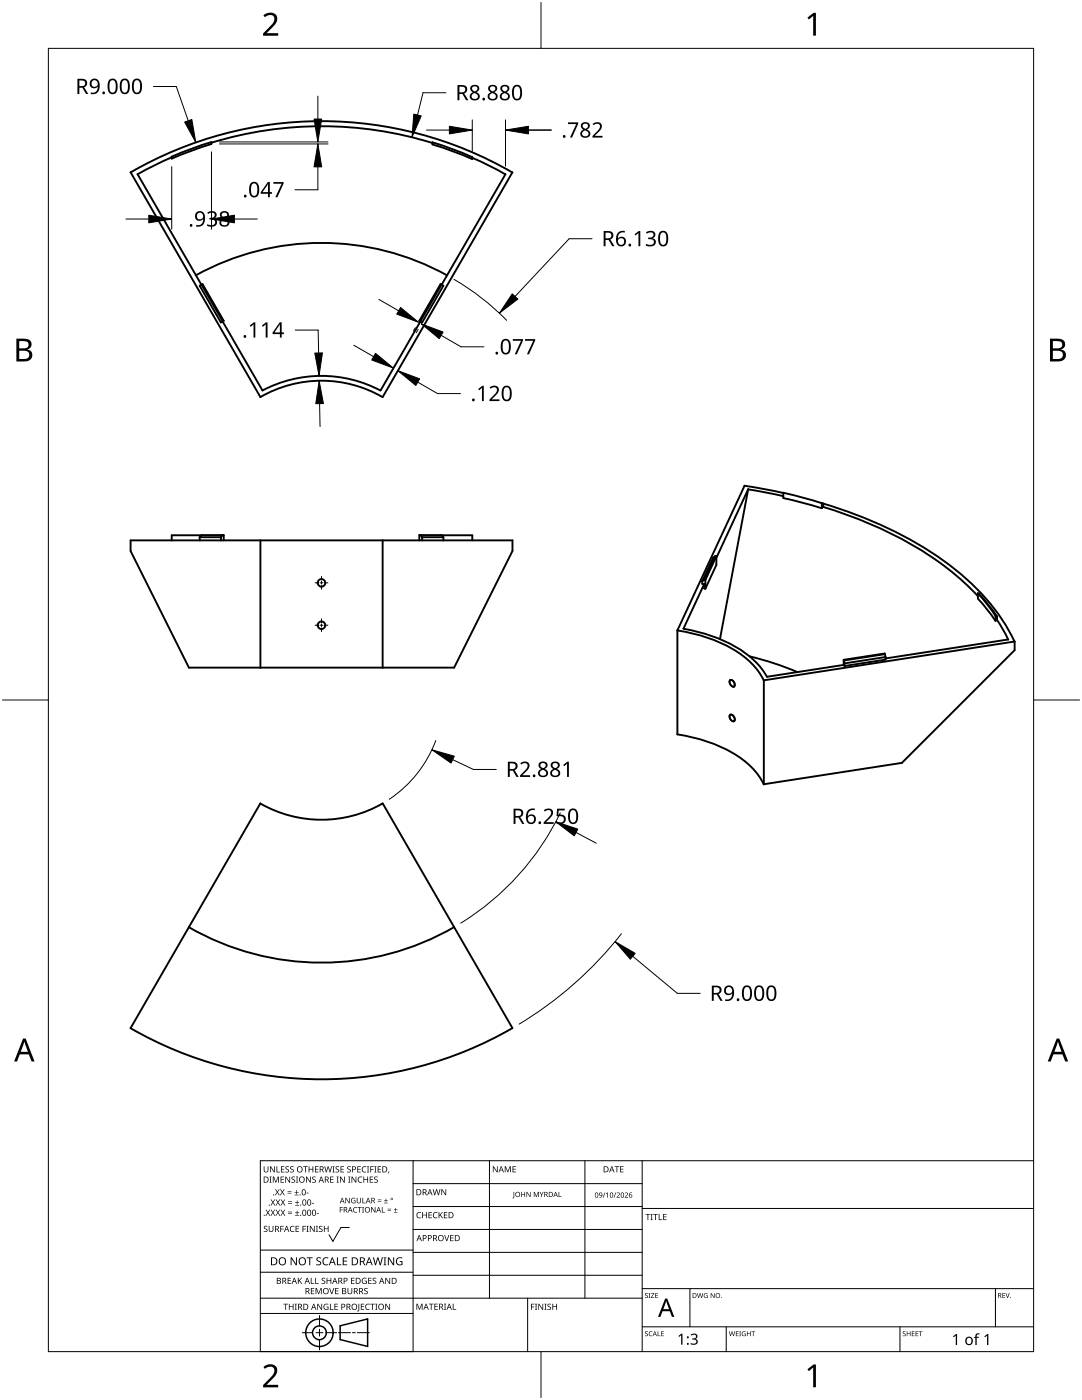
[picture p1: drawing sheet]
<svg xmlns="http://www.w3.org/2000/svg" width="216mm" height="279mm" viewBox="0 0 216 279" stroke-linecap="round" stroke-linejoin="round" font-family="sans-serif">
<g fill="none" stroke="#000" stroke-width=".38">
<path d="M26 34.4a76 76 0 0 1 76.2 0M26.1 34.4l25.9 44.8M27.4 34.8l12.8 22M34.2 31.4l-3.8 1.8-3 1.6M42.2 28.5a74.9 74.9 0 0 1 44.1 0M42.2 28.7l-3.6 1.2-4.4 1.8 .1-.5M42.2 28.4l-4.5 1.4-3.5 1.5M42.2 28.3v.4M86.3 28.8l3.6 1.2 4.3 1.8v-.5M86.3 28.8v-.4l4.4 1.5 3.5 1.5M94.2 31.5l3.8 1.7 2.8 1.6M100.9 34.8l-17 29.3"/>
<path d="M102.3 34.4l-25.9 44.8M39.1 54.9a51.8 51.8 0 0 1 50.1 0M39.8 57l.6-.3 4.2 7.3-.5 .4zM40.2 56.8l12.2 21.1a25.2 25.2 0 0 1 23.5 0l8-13.7M87.9 56.7l.6 .3-4.3 7.4-.5-.4zM51.9 79.2a24.4 24.4 0 0 1 24.4 0M149.3 97.7l7 1.3M156.3 99.4l7.7 2M156.3 98.4l-7.8-1.5-13.3 28.9v20.8M156.3 99.4v-1.1l7.7 2.1M26.1 107.8h76.2v2.2l-11.7 23.2h-52.9l-11.6-23.2zM39.8 107.2v.6"/>
<path d="M39.8 107.2l.4-.4h4.4v1M40.2 106.8h-5.9v1M44.1 107.2h-4.3M44.1 107.2v.6M44.4 106.8l-.3 .4M52 107.8v25.4M76.4 107.8v25.4M83.9 106.8l.3 .4M84.2 107.2v.6M88.1 106.8h6.1v1M88.5 107.2l-.4-.4h-4.4v1M88.5 107.2h-4.3"/>
<path d="M88.5 107.2v.6M140.1 116v.5l.4 .1M140.5 116.6l-4.1 8.8M140.5 116.6v.8l.2 .1M140.5 115.7l-.4 .3M140.5 115.7l.2 .1M140.7 115.8v1.7M142.7 111l-2.2 4.7M142.7 111h.2M142.7 111l-.4 .3-2.2 4.7M142.9 111v1.8l-2.2 4.7M142.9 111l-2.2 4.8"/>
<path d="M142.9 111.3l6.4-13.7-5.6 29.9M164 100.4a75.4 75.4 0 0 1 29.2 15.5 38.6 38.6 0 0 1 9.2 12.2M164.2 101.1a73.4 73.4 0 0 1 28.6 15.5l2.3 2.4M164.2 101.1l-.2 .3M164.2 101.1l.1-.6-.3-.1v1M195.1 118.4l1.9 2.2 1.6 2.3M195.1 119.5l1.9 2.1 1.6 2.3M195.4 118.6l1.9 2.2 1.6 2.2M195.4 118.6l-.3-.2v1M135.1 125.8a27.6 27.6 0 0 1 14.4 6.1 12.3 12.3 0 0 1 2.9 3.9M136.4 125.5a27.2 27.2 0 0 1 14.6 6.8l1.5 1.8 .5 1 15.4-2.4 .1 .2M145.6 135.8a.77 .77 0 0 1 .9 .4 .77 .77 0 0 1-.1 .9 .96 .96 0 0 1-.8-1.3z"/>
<path d="M146.3 135.9h.1M149.5 131l5 1.4 4.7 1.8M168.3 131.7l.1 .1M168.3 131.7v1M168.4 131.8l.1 .6M168.5 132.4v.5M176.6 130.5l-8.2 1.3M176.6 130.5l-.1-.1-8.2 1.3M176.6 130.5l.1 .6M176.7 131.1v.5l-8.2 1.3M176.7 131.1l-8.2 1.3M198.8 123.6l2.4 4"/>
<path d="M198.8 123.6l-.1 .3M198.9 123l-.2-.1v1M198.9 123l-.1 .6M201.2 127.6l-24.5 3.8M202.5 128v1.8l-22.5 22.4-27.6 4.3v-20.7M202.5 128l-50.1 7.8M135.1 146.6a27.6 27.6 0 0 1 14.4 6.1 12.3 12.3 0 0 1 2.9 3.8M145.6 142.7a.77 .77 0 0 1 .9 .4 .77 .77 0 0 1-.1 .9 .96 .96 0 0 1-.8-1.3zM146.3 142.8h.1M51.9 160.4a24.6 24.6 0 0 0 24.4 0M52 160.3l-26 44.9a76.2 76.2 0 0 0 76.2 0M76.4 160.3l25.9 44.9"/>
<path d="M37.7 185a53 53 0 0 0 52.9 0"/>
<circle cx="64.1" cy="116.3" r=".76"/>
<circle cx="64.1" cy="124.8" r=".76"/>
</g>
<path d="M9.7 9.7h196.5v260h-196.5z" fill="none" stroke="#000" stroke-width=".2"/>
<path d="M107.9 .5v9.2M.5 139.7h9.2M206.2 139.7h9.2M107.9 269.7v9.2" fill="none" stroke="#000" stroke-width=".2"/>
<g fill="#000">
<path d="M52.6 3.1a1.64 1.64 0 0 1 2.7 .4 2.52 2.52 0 0 1-1.1 2.2l-1 .9h2.3v.5h-3v-.4l1.2-1.2a1.95 1.95 0 0 0 .9-2.2 1.23 1.23 0 0 0-1.7 .1zM161.1 3.5l1.2-.9h.5v4.5h-.5v-4l-.9 .8zM52.6 272.8a1.64 1.64 0 0 1 2.7 .4 2.52 2.52 0 0 1-1.1 2.2l-1 1h2.3v.5h-3v-.5l1.2-1.2a1.95 1.95 0 0 0 .9-2.1 1.23 1.23 0 0 0-1.7 .1zM161.1 273.3l1.2-1h.5v4.6h-.5v-4l-.9 .7z"/>
<path d="M3.3 67.6h1.3a1.28 1.28 0 0 1 1.7 1.3 1.04 1.04 0 0 1-.9 .9 1.23 1.23 0 0 1 1 1.4 1.23 1.23 0 0 1-1.5 .9h-1.6zM3.8 70v1.7h1a.86 .86 0 0 0 1-.9 .86 .86 0 0 0-1.1-.8zM3.8 68.1v1.4h.9a.78 .78 0 0 0 1-.8 .78 .78 0 0 0-1.1-.6z"/>
<path d="M209.5 67.6h1.3a1.28 1.28 0 0 1 1.7 1.3 1.04 1.04 0 0 1-.8 .9 1.23 1.23 0 0 1 1 1.4 1.23 1.23 0 0 1-1.6 .9h-1.6zM210.1 70v1.7h.9a.86 .86 0 0 0 1.1-.9 .86 .86 0 0 0-1.1-.8zM210.1 68.1v1.4h.8a.78 .78 0 0 0 1-.8 .78 .78 0 0 0-1.1-.6z"/>
<path d="M4.6 207.3h.5l1.8 4.5h-.6l-.6-1.4h-1.8l-.5 1.4h-.6zM4.8 207.9l-.7 2h1.5z"/>
<path d="M210.8 207.3h.6l1.7 4.5h-.6l-.5-1.4h-1.8l-.6 1.4h-.5zM211.1 207.9l-.7 2h1.4z"/>
</g>
<g fill="none" stroke="#000" stroke-width=".2">
<path d="M82.4 231.6v38.1h-30.5v-38.1h154.3M82.4 236.2h45.7M97.7 231.6v27.5M116.7 231.6v27.5M128.1 231.6v38.1M51.9 259.1h76.2M51.9 253.9h30.5M51.9 249.5h30.5M69.7 245h-1.7l-1.6 2.8-.7-1.4M82.4 240.8h45.7M82.4 245.4h45.7M82.4 249.9h45.7"/>
<path d="M82.4 254.5h45.7M105.3 259.1v10.6M128.1 257.2h78.1M128.1 241.2h78.1M137.7 257.2v7.6M198.6 257.2v7.6M51.9 262.1h30.5M60.3 266h2.1M63.1 266h1.3M63.8 262.5v2.1M63.8 265.3v1.4M63.8 267.3v2.1"/>
<path d="M65.1 266h2.1M67.5 266h2.4M70.3 266h.6M71.3 266h2.4M128.1 264.8h78.1M144.9 264.8v4.9M179.6 264.8v4.9"/>
</g>
<g fill="#000">
<path d="M52.6 232.8h.2v.8a.32 .32 0 0 0 .3 .3 .32 .32 0 0 0 .3-.3v-.8h.2v.8a.47 .47 0 0 1-.5 .4 .47 .47 0 0 1-.5-.5zM53.8 234.8h.4l-.1 .1v1l.1 .1h-.4l.1-.1v-1zM53.9 232.8h.2l.6 1v-1h.1v1.2h-.1l-.7-1v1h-.1zM54.4 234.8h.3l.3 1 .4-1h.3v1.2h-.2v-1l-.4 1h-.1l-.4-1v1h-.2zM55.2 232.8h.1v1h.6v.2h-.7zM54.9 237.3h.1l.3 .5 .3-.5h.2l-.4 .6 .4 .7h-.1l-.4-.6-.3 .6h-.1l.4-.7zM56 234.8h.7v.1h-.6v.4h.5v.2h-.5v.4h.6v.1h-.7zM56.1 232.8h.6v.1h-.5v.4h.5v.1h-.5v.4h.5v.2h-.6zM55.9 237.3h.1l.3 .5 .3-.5h.2l-.4 .6 .4 .7h-.1l-.4-.6-.3 .6h-.2l.5-.7zM57.4 238.1h.8v.1h-.8zM57.4 237.7h.8v.1h-.8zM57.5 239.8h.8v.1h-.8z"/>
<path d="M57 232.9l.4-.1h.3l-.1 .1a.25 .25 0 0 0-.4-.1 .25 .25 0 0 0 0 .4l.4 .3 .1 .2-.3 .3-.5-.1v-.1h.2a.27 .27 0 0 0 .4-.1 .27 .27 0 0 0-.3-.3l-.2-.2zM56.9 234.8h.2l.7 1-.1-1h.2v1.2h-.2l-.6-1v1h-.2zM57.9 232.9l.5-.1h.2v.1a.25 .25 0 0 0-.4-.1 .25 .25 0 0 0 0 .4l.4 .3v.2l-.2 .3-.5-.1v-.1h.1a.27 .27 0 0 0 .5-.1 .27 .27 0 0 0-.4-.3l-.2-.2zM58.8 238.4h.8v.2h-.8zM58.2 234.9l.4-.1 .3 .1-.1 .1a.25 .25 0 0 0-.4-.1 .25 .25 0 0 0 0 .4 .42 .42 0 0 1 .5 .5 .42 .42 0 0 1-.7 .2l-.1-.2 .2 .1a.27 .27 0 0 0 .5-.2 .27 .27 0 0 0-.4-.3l-.2-.2zM59.1 237.5h.1v.4h.4v.1h-.4v.4h-.1v-.4h-.3v-.1h.3zM59.2 239.6h.2v.3h.3v.2h-.3v.3h-.2v-.3h-.3v-.2h.3zM59.1 234.8h.4l-.1 .1v1l.1 .1h-.4l.1-.1v-1zM60.5 232.8h.9v.1h-.4v1.1h-.1v-1.1h-.4zM61.2 238h.4v.2h-.4zM61.1 234.8h.1l.7 1v-1h.1v1.2h-.2l-.6-1v1h-.1zM61.6 232.8h.1v.5h.7v-.5h.1v1.2h-.1v-.6h-.7v.6h-.1z"/>
<path d="M62.3 234.9l.5-.1 .2 .1v.1a.25 .25 0 0 0-.4-.1 .25 .25 0 0 0 0 .4 .42 .42 0 0 1 .4 .5 .42 .42 0 0 1-.7 .2v-.2l.1 .1a.27 .27 0 0 0 .5-.2 .27 .27 0 0 0-.4-.3l-.2-.2zM62.9 232.8h.6v.1h-.5v.4h.5v.1h-.5v.4h.5v.2h-.6zM64.7 232.8h.2l.2 1 .3-1h.2l.2 1 .3-1h.1l-.3 1.2h-.1l-.3-1.1-.3 1.1h-.2zM65.9 234.8h.7v.1h-.6v.4h.5v.2h-.5v.4h.6v.1h-.7zM66.3 232.8h.5l-.2 .1v1l.2 .1h-.5l.2-.1v-1zM67.2 234.8h.4l-.1 .1v1l.1 .1h-.4l.1-.1v-1zM67 232.9l.4-.1h.3l-.1 .1a.25 .25 0 0 0-.4-.1 .25 .25 0 0 0 0 .4l.4 .3 .1 .2-.2 .3-.6-.1v-.1h.2a.27 .27 0 0 0 .4-.1 .27 .27 0 0 0-.3-.3l-.2-.2zM67.9 232.8h.7v.1h-.5v.4h.5v.1h-.5v.4h.5v.2h-.7zM67.8 234.8h.2l.7 1v-1h.1v1.2h-.2l-.6-1v1h-.2zM69.5 234.8h.4l-.1 .1v1l.1 .1h-.4l.1-.1v-1zM69.3 232.9l.4-.1h.3l-.1 .1a.25 .25 0 0 0-.3-.1 .25 .25 0 0 0 0 .4l.4 .3v.2l-.2 .3-.5-.1v-.1h.1a.27 .27 0 0 0 .5-.1 .27 .27 0 0 0-.4-.3l-.2-.2zM70.2 239.2l.5-.2 .2 .1v.1a.45 .45 0 0 0-.7 .4 .45 .45 0 0 0 .6 .4v-.3h-.2v-.1h.3v.5a.6 .6 0 0 1-.8-.1 .6 .6 0 0 1 .1-.8z"/>
<path d="M70.1 234.8h.2l.7 1v-1h.1v1.2h-.2l-.6-1v1h-.2zM71.5 235l.5-.2 .3 .1-.1 .1a.49 .49 0 0 0-.7 .4 .49 .49 0 0 0 .7 .5 .52 .52 0 0 1-.6 0 .52 .52 0 0 1-.2-.6zM71.3 232.8h.7v.1h-.6v.4h.5v.1h-.5v.4h.6v.2h-.7zM71.2 239.1h.1v.7a.28 .28 0 0 0 .3 .2 .28 .28 0 0 0 .3-.2v-.7h.1v.7a.42 .42 0 0 1-.4 .4 .42 .42 0 0 1-.4-.4zM72.3 232.9l.4-.1h.4l-.1 .1h-.2a.49 .49 0 0 0-.4 .6 .49 .49 0 0 0 .7 .3 .52 .52 0 0 1-.7 .1 .52 .52 0 0 1-.2-.6zM72.5 234.8h.2v.5h.6v-.5h.1v1.2h-.1v-.5h-.6v.5h-.2zM73.2 232.8h.5l-.2 .1v1l.2 .1h-.5l.2-.1v-1zM73.9 232.8h.7v.1h-.6v.4h.5v.2h-.5v.5h-.1zM73.8 234.8h.7v.1h-.6v.4h.5v.2h-.5v.4h.6v.1h-.7zM74.7 232.8h.4l-.1 .1v1l.1 .1h-.4l.1-.1v-1zM75.4 239.7h.7v.1h-.7zM75.4 239.4h.7v.1h-.7z"/>
<path d="M74.7 234.9l.4-.1 .3 .1-.1 .1a.25 .25 0 0 0-.4-.1 .25 .25 0 0 0 0 .4 .42 .42 0 0 1 .5 .5 .42 .42 0 0 1-.7 .2l-.1-.2 .2 .1a.27 .27 0 0 0 .5-.2 .27 .27 0 0 0-.4-.3l-.2-.2zM75.4 232.8h.6v.1h-.5v.4h.5v.1h-.5v.4h.5v.2h-.6zM77 239.2h.1v.3h.3v.2h-.3v.3h-.1v-.3h-.4v-.2h.4zM77.5 233.8h.2l-.3 .4zM86.3 237.3h.2l.3 1.1 .2-1.1h.2l.3 1.1 .2-1.1h.2l-.3 1.2h-.2l-.3-1-.3 1h-.1zM88.1 237.3h.1l.7 1v-1h.1v1.2h-.1l-.7-1v1h-.1zM98.3 232.8h.2l.7 1v-1h.1v1.2h-.2l-.6-1v1h-.2zM100.7 232.8h.2l.4 .9 .4-.9h.2v1.2h-.1v-1.1l-.4 1.1h-.1l-.4-1.1v1.1h-.2zM102.5 237.9h.1v1l-.3 .3-.1-.2 .3-.1zM102.3 232.8h.6v.1h-.5v.4h.5v.1h-.5v.4h.5v.2h-.6zM104 237.9h.1v.4h.5v-.4h.2v1h-.2v-.5h-.5v.5h-.1zM105.1 237.9h.1l.5 .8v-.8h.2v1h-.2l-.5-.9v.9h-.1z"/>
<path d="M106.5 237.9h.2l.3 .8 .3-.8h.2v1h-.1v-.9l-.4 .9-.4-.9v.9h-.1zM107.7 237.9h.1l.3 .5 .2-.5h.2l-.4 .6v.4h-.1v-.4zM111.5 237.9h.1v.9h.4v.1h-.5zM120.7 238h.1l-.4 1h-.1zM120.9 238.2l.4-.2v1h-.1v-.9l-.2 .2zM122.8 238h.2l-.4 1h-.2zM122.6 232.8h.9v.1h-.3v1.1h-.2v-1.1h-.4zM123 238.1a.37 .37 0 0 1 .6 0 .37 .37 0 0 1-.2 .6l-.2 .2h.5v.1h-.7l.3-.4a.27 .27 0 0 0 .3-.3 .27 .27 0 0 0-.4-.2zM123.7 232.8h.7v.1h-.5v.4h.5v.1h-.5v.4h.5v.2h-.7zM124.7 238.1a.37 .37 0 0 1 .6 0 .37 .37 0 0 1-.3 .6l-.2 .2h.5v.1h-.6l.2-.4a.27 .27 0 0 0 .3-.3 .27 .27 0 0 0-.4-.2zM52.7 244.8l.4-.2 .3 .1-.1 .1a.25 .25 0 0 0-.4-.1 .25 .25 0 0 0 0 .4l.4 .2 .1 .3-.3 .3-.5-.1v-.1h.2a.27 .27 0 0 0 .4-.1 .27 .27 0 0 0-.3-.3l-.2-.2zM53 241.4h.2l.3 .5 .3-.5h.1l-.4 .6 .4 .6h-.1l-.3-.5-.4 .5h-.1l.4-.6z"/>
<path d="M53.6 244.6h.2v.8a.32 .32 0 0 0 .3 .3 .32 .32 0 0 0 .3-.3v-.8h.2v.8a.47 .47 0 0 1-.5 .5 .47 .47 0 0 1-.5-.5zM54 241.4h.2l.3 .5 .3-.5h.1l-.4 .6 .4 .6h-.1l-.4-.5-.3 .5h-.1l.4-.6zM54 239.4h.2l.3 .5 .3-.5h.1l-.4 .6 .5 .6h-.2l-.3-.5-.4 .5h-.1l.4-.6zM55 241.4h.2l.2 .5 .3-.5h.2l-.4 .6 .4 .6h-.1l-.4-.5-.3 .5h-.1l.4-.6zM55 239.4h.2l.3 .5 .3-.5h.1l-.4 .6 .4 .6h-.1l-.3-.5-.4 .5h-.1l.4-.6zM55.9 244.6h.7v.2h-.5v.4h.5v.1h-.5v.6h-.2zM56 241.4h.1l.3 .5 .3-.5h.2l-.4 .6 .4 .6h-.1l-.4-.5-.3 .5h-.1l.4-.6zM56 239.4h.2l.3 .5 .3-.5h.1l-.4 .6 .4 .6h-.1l-.4-.5-.3 .5h-.1l.4-.6zM57.5 242.2h.8v.1h-.8zM57.5 241.8h.8v.1h-.8zM57.5 240.1h.8v.1h-.8zM57.4 255h.7v.1h-.5v.4h.4v.2h-.4v.4h.5v.1h-.7z"/>
<path d="M58 244.8l.4-.2 .4 .1-.1 .1a.49 .49 0 0 0-.7 .5 .49 .49 0 0 0 .7 .4 .52 .52 0 0 1-.6 .1 .52 .52 0 0 1-.3-.6zM58.9 242.5h.8v.1h-.8zM58.9 240.5h.8v.1h-.8zM58 250.9h.2l.9 1.3v-1.3h.1v1.6h-.2l-.8-1.3v1.3h-.2zM59.2 241.6h.1v.4h.4v.1h-.4v.3h-.1v-.3h-.3v-.1h.3zM59 244.6h.7v.2h-.6v.4h.5v.1h-.5v.4h.6v.2h-.7zM59.4 255h.2v.6l.5-.6h.2l-.5 .5 .5 .7h-.2l-.4-.6-.1 .6h-.2zM60.4 244.6h.6v.2h-.5v.4h.5v.1h-.5v.6h-.1zM61.2 244.6h.4l-.2 .2v.9l.2 .2h-.4l.1-.2v-.9zM61.2 250.9h1.2v.2h-.5v1.4h-.2v-1.4h-.5zM62 255h.2v1.1h.5v.1h-.7zM62.2 240.1h.5v.1h-.5z"/>
<path d="M62 257.1h.7v.1h-.5v.4h.5v.1h-.5v.4h.5v.2h-.7zM61.8 244.6h.2l.7 1.1-.1-1.1h.2v1.3h-.2l-.6-1v1h-.2zM62.9 255h.2v1.1h.5v.1h-.7zM63.2 242.1h.4v.2h-.4zM63 244.6h.5l-.2 .2v.9l.2 .2h-.5l.2-.2v-.9zM63 257.1h.2l.4 1 .4-1h.2v1.2h-.2v-1.1l-.4 1.1h-.1l-.4-1.1v1.1h-.1zM63.2 251.1l.3-.2 .6 .1-.2 .1a.33 .33 0 0 0-.6 .2 .33 .33 0 0 0 .4 .4 .47 .47 0 0 1 .4 .6 .47 .47 0 0 1-.7 .2h-.3v-.2h.2a.35 .35 0 0 0 .6-.2 .35 .35 0 0 0-.5-.4l-.3-.2zM63.7 244.8l.4-.2 .3 .1-.1 .1a.25 .25 0 0 0-.4-.1 .25 .25 0 0 0 0 .4l.4 .2 .1 .3-.3 .3-.5-.1v-.1h.2a.27 .27 0 0 0 .4-.1 .27 .27 0 0 0-.3-.3l-.2-.2zM64.2 255.1l.5-.1 .2 .1v.1a.25 .25 0 0 0-.4-.1 .25 .25 0 0 0 0 .4l.4 .2v.3l-.2 .2h-.5v-.2l.1 .1a.27 .27 0 0 0 .5-.2 .27 .27 0 0 0-.4-.3l-.2-.2zM64.5 251.1l.6-.2 .4 .1v.2a.64 .64 0 0 0-1 .5 .64 .64 0 0 0 1 .6v.2a.83 .83 0 0 1-1.1-.3 .83 .83 0 0 1 .1-1.1zM64.6 244.6h.2v.6h.6v-.6h.2v1.3h-.2v-.6h-.6v.6h-.2zM65.7 257.1h.1l.4 1 .3-1h.2l-.4 1.2h-.2z"/>
<path d="M65.2 255h.1v.5h.6v-.5h.2v1.2h-.2v-.5h-.6v.5h-.1zM67.2 250.9h.2v1.4h.7v.2h-.9zM66.9 257.1h.6v.1h-.5v.4h.5v.1h-.5v.4h.5v.2h-.6zM67.8 240.9h.6v.1h-.5v.4h.5v.1h-.5v.5h-.1zM68.4 250.9h.9v.2h-.7v.5h.6v.2h-.6v.5h.7v.2h-.9zM68.9 239.1h.2l.6 .9v-.9h.1v1h-.2l-.6-.9v.9h-.1zM69.3 257.1h.2v.7a.32 .32 0 0 0 .3 .4 .32 .32 0 0 0 .3-.4v-.7h.2v.7a.47 .47 0 0 1-.5 .5 .47 .47 0 0 1-.5-.5zM70 255h.7v.1h-.5v.4h.5v.2h-.5v.4h.5v.1h-.7zM70.6 241l.4-.1h.3l-.1 .2a.44 .44 0 0 0-.6 .4 .44 .44 0 0 0 .6 .3 .52 .52 0 0 1-.7 0 .52 .52 0 0 1 .1-.8zM71.4 240.9h.8v.1h-.4v1h-.1v-1h-.3zM72.3 239.1h.2v.9h.4v.1h-.6zM72.3 240.9h.3l-.1 .1v.9l.1 .1h-.3l.1-.1v-.9z"/>
<path d="M72.3 255.2l.5-.2 .4 .1-.1 .1a.5 .5 0 0 0-.8 .4 .5 .5 0 0 0 .7 .5v-.4h-.2v-.1h.4v.6a.66 .66 0 0 1-.9-.1 .66 .66 0 0 1 0-.9zM72.7 257.2l.4-.2 .3 .1-.1 .1a.25 .25 0 0 0-.4-.1 .25 .25 0 0 0 0 .4 .42 .42 0 0 1 .5 .6 .42 .42 0 0 1-.7 .2l-.1-.2h.2a.27 .27 0 0 0 .5-.1 .27 .27 0 0 0-.4-.3l-.2-.2zM73.5 255h.7v.1h-.6v.4h.5v.2h-.5v.4h.6v.1h-.7zM74.1 240.9h.1l.6 .9v-.9h.1v1.1h-.1l-.6-.9v.9h-.1zM74.4 255.1l.4-.1 .3 .1-.1 .1a.25 .25 0 0 0-.4-.1 .25 .25 0 0 0 0 .4l.4 .2 .1 .3-.2 .2h-.6v-.2l.2 .1a.27 .27 0 0 0 .5-.2 .27 .27 0 0 0-.4-.3l-.2-.2zM74.4 250.9h.2l.3 1.4 .4-1.4h.2l.4 1.4 .3-1.4h.2l-.4 1.6h-.2l-.4-1.3-.4 1.3h-.2zM76.2 240.9h.1v1h.5v.1h-.6zM76.6 240h.8v.1h-.8zM76.5 250.9h.6l-.2 .2v1.3l.2 .1h-.6l.2-.1v-1.3zM77.3 241.5h.7v.2h-.7zM77.3 241.2h.7v.1h-.7zM76.9 255h.2l.6 1v-1h.1v1.2h-.1l-.7-1v1h-.1z"/>
<path d="M78.6 241.9h.7v.1h-.7zM77.4 250.9h.2l.9 1.3v-1.3h.2v1.6h-.3l-.8-1.3v1.3h-.2zM78.9 241.1h.1v.3h.3v.1h-.3v.3h-.1v-.3h-.3v-.1h.3zM79.2 251.1l.7-.2 .4 .1-.1 .2a.65 .65 0 0 0-1 .5 .65 .65 0 0 0 .9 .6v-.4h-.3v-.2h.5v.7a.86 .86 0 0 1-1.1-.1 .86 .86 0 0 1 0-1.2zM83.3 242.1l.4-.2 .3 .1v.1a.49 .49 0 0 0-.7 .4 .49 .49 0 0 0 .7 .5 .52 .52 0 0 1-.7 0 .52 .52 0 0 1-.2-.6zM84.2 241.9h.2v.5h.6v-.5h.2v1.2h-.2v-.5h-.6v.5h-.2zM85.5 241.9h.7v.1h-.5v.4h.4v.2h-.4v.4h.5v.1h-.7zM86.5 242.1l.5-.2 .3 .1-.1 .1a.49 .49 0 0 0-.7 .4 .49 .49 0 0 0 .8 .5 .52 .52 0 0 1-.7 0 .52 .52 0 0 1-.2-.6zM87.5 241.9h.2v.6l.5-.6h.2l-.5 .5 .5 .7h-.2l-.4-.6-.1 .6h-.2zM88.6 246.5h.2l.3 1 .4-1h.2l-.5 1.2h-.1zM88.6 241.9h.7v.1h-.6v.4h.5v.2h-.5v.4h.6v.1h-.7zM89.8 246.5h.7v.1h-.5v.4h.5v.1h-.5v.5h.5v.1h-.7z"/>
<path d="M128.7 258.2l.4-.1h.2l-.1 .1a.24 .24 0 0 0-.3 0 .24 .24 0 0 0-.1 .3 .24 .24 0 0 0 .4 .1l.1 .1-.1 .3h-.4l-.1-.1a.24 .24 0 0 0 .3 .1 .24 .24 0 0 0 .1-.3l-.4-.3zM128.8 242.3h.9v.1h-.3v1.1h-.2v-1.1h-.4zM129.4 258.1h.4l-.1 .1v.7l.1 .1h-.4l.1-.1v-.7zM129.8 242.3h.5l-.2 .1v1l.2 .1h-.5l.2-.1v-1zM129.9 258.1h.6l-.5 .8h.6v.1h-.7l.5-.8h-.5zM130.3 242.3h1v.1h-.4v1.1h-.2v-1.1h-.4zM130.7 258.1h.6v.1h-.4v.3h.4v.1h-.4v.3h.4v.1h-.6zM131.4 242.3h.2v1.1h.5v.1h-.7zM132.3 242.3h.7v.1h-.5v.4h.5v.1h-.5v.5h.5v.1h-.7zM139.1 258.1h.1l.2 .8 .2-.8h.2l.2 .8 .2-.8h.1l-.2 .9h-.2l-.2-.8-.2 .8h-.2zM140.6 258.2l.3-.1h.3l-.1 .1a.4 .4 0 0 0-.6 .4 .4 .4 0 0 0 .6 .3v-.3l-.2-.1h.3v.5a.53 .53 0 0 1-.7-.1 .53 .53 0 0 1 .1-.7zM141.8 258.1h.2l.5 .8v-.8h.1v.9h-.2l-.5-.8v.8h-.1z"/>
<path d="M200 258.1h.6v.1h-.5v.3h.4v.1h-.4v.3h.5v.1h-.6zM200.6 258.1h.2l.2 .8 .3-.8h.2l-.4 .9h-.1zM56.5 260.2h1v.1h-.4v1.1h-.2v-1.1h-.4zM57.6 260.2h.2v.5h.6v-.5h.2v1.2h-.2v-.6h-.6v.6h-.2zM58.8 260.2h.4l-.1 .1v1l.1 .1h-.4l.2-.1v-1zM63.3 260.2h.2l.6 1v-1h.2v1.2h-.2l-.7-1 .1 1h-.2zM64.7 260.3l.6-.1 .2 .1v.1a.5 .5 0 0 0-.8 .4 .5 .5 0 0 0 .7 .5v-.4h-.3v-.1h.4v.6a.66 .66 0 0 1-.8-.2 .66 .66 0 0 1 0-.9zM65.8 260.2h.2v1.1h.5v.1h-.7zM66.7 260.2h.7v.1h-.5v.4h.5v.1h-.5v.5h.5v.1h-.7zM71.5 260.2h.2v1.3l-.1 .2h-.3l-.1-.1 .3-.2zM72 260.2h.7v.1h-.5v.4h.4v.1h-.4v.5h.5v.1h-.7zM73 260.3l.5-.1 .3 .1-.1 .1a.49 .49 0 0 0-.7 .4 .49 .49 0 0 0 .8 .4 .52 .52 0 0 1-.7 .1 .52 .52 0 0 1-.2-.6z"/>
<path d="M73.9 260.2h.9v.1h-.4v1.1h-.1v-1.1h-.4zM74.9 260.2h.4l-.1 .1v1l.1 .1h-.4l.1-.1v-1zM76.9 260.2h.1l.7 1v-1h.1v1.2h-.1l-.7-1v1h-.1zM83.1 260.2h.2l.4 1 .4-1h.2v1.2h-.1v-1.1l-.4 1.1h-.2l-.4-1.1v1.1h-.1zM85.6 260.2h.9v.1h-.4v1.1h-.1v-1.1h-.4zM86.7 260.2h.7v.1h-.6v.4h.5v.1h-.5v.5h.6v.1h-.7zM88.6 260.2h.4l-.1 .1v1l.1 .1h-.4l.1-.1v-1zM90.3 260.2h.2v1.1h.5v.1h-.7zM106 260.2h.6v.1h-.5v.5h.5v.1h-.5v.5h-.1zM106.7 260.2h.5l-.2 .1v1l.2 .1h-.5l.2-.1v-1zM107.4 260.2h.2l.6 1v-1h.2v1.2h-.2l-.6-1v1h-.2zM108.6 260.2h.5l-.2 .1v1l.2 .1h-.5l.2-.1v-1z"/>
<path d="M109.3 260.3l.4-.1h.2v.2a.25 .25 0 0 0-.4-.1 .25 .25 0 0 0 0 .4l.4 .2 .1 .3-.3 .2h-.5v-.2l.2 .1a.27 .27 0 0 0 .4-.2 .27 .27 0 0 0-.3-.3l-.3-.2zM110.2 260.2h.2v.5h.6v-.5h.2v1.2h-.2v-.6h-.6v.6h-.2zM128.7 265.8l.4-.1h.2l-.1 .1a.24 .24 0 0 0-.3 0 .24 .24 0 0 0-.1 .3 .24 .24 0 0 0 .4 .1l.1 .2-.1 .2-.4 .1-.1-.2a.24 .24 0 0 0 .3 .1 .24 .24 0 0 0 .1-.3l-.4-.2zM129.6 265.8l.6-.1-.3 .1a.4 .4 0 0 0-.3 .5 .4 .4 0 0 0 .5 .2 .46 .46 0 0 1-.6 0 .46 .46 0 0 1 .1-.7zM131.2 265.7h.1v.8h.5v.2h-.6zM131.9 265.7h.6v.1h-.4v.3h.4v.1h-.4v.4h.4v.1h-.6zM135.4 266.6l.6-.4h.2v2.2h-.3v-1.9l-.4 .3zM137.8 266.4a.78 .78 0 0 1 .8-.3 .78 .78 0 0 1 .6 .6l-.1 .3-.4 .2a.62 .62 0 0 1 .5 .8 .62 .62 0 0 1-.8 .4l-.6-.1v-.3l.3 .1a.49 .49 0 0 0 .7 0 .49 .49 0 0 0 0-.7l-.7-.1v-.2a.46 .46 0 0 0 .7 0 .46 .46 0 0 0-.1-.7h-.3l-.5 .2zM145.5 265.7h.1l.2 .8 .2-.8h.1l.3 .8 .2-.8h.1l-.3 1h-.1l-.2-.9-.3 .9h-.1zM146.8 265.7h.6v.1h-.4v.3h.3v.1h-.3v.4h.4v.1h-.6zM147.5 265.7h.4l-.2 .1v.8l.2 .1h-.4l.1-.1v-.8zM148.1 265.8l.7-.1-.1 .1a.4 .4 0 0 0-.6 .4 .4 .4 0 0 0 .6 .3v-.2l-.2-.2h.3v.5a.53 .53 0 0 1-.7-.1 .53 .53 0 0 1 0-.7z"/>
<path d="M149 265.7h.2v.4h.5v-.4h.1v1h-.1v-.5h-.5v.5h-.2zM149.9 265.7h.8v.1h-.3v.9h-.2v-.9h-.3zM180.2 265.8l.3-.1h.2v.1a.24 .24 0 0 0-.3 0 .24 .24 0 0 0-.1 .3 .24 .24 0 0 0 .3 .1l.1 .2-.1 .2-.4 .1-.1-.2a.24 .24 0 0 0 .4 .1 .24 .24 0 0 0 0-.3l-.3-.2zM180.9 265.7h.2v.4h.5v-.4h.1v1h-.1v-.5h-.5v.5h-.2zM181.9 265.7h.6v.1h-.4v.3h.4v.1h-.4v.4h.4v.1h-.6zM182.7 265.7h.5v.1h-.4v.3h.4v.1h-.4v.4h.4v.1h-.5zM183.3 265.7h.8v.1h-.3v.9h-.2v-.9h-.3zM190.2 266.7l.6-.5h.2v2.2h-.3v-1.9l-.4 .4zM194.7 266.2l.3-.1h.5l-.1 .3-.4-.1-.1 .2v.3h.4v.2h-.4v1.4h-.3v-1.4h-.3v-.1l.3-.1zM196.4 266.7l.6-.5h.2v2.2h-.2v-1.9l-.5 .4z"/>
<path d="M52.6 234.8h.4a.61 .61 0 0 1 .6 .6 .61 .61 0 0 1-.6 .6h-.4zM52.8 234.9v1h.1a.48 .48 0 0 0 .5-.5 .48 .48 0 0 0-.4-.5z"/>
<path d="M59.2 233.4a.61 .61 0 0 1 1.2 0 .61 .61 0 0 1-1.2 0zM59.5 233a.47 .47 0 0 0-.1 .7 .47 .47 0 0 0 .8 0v-.1a.45 .45 0 0 0-.1-.6 .45 .45 0 0 0-.6 0z"/>
<path d="M59.6 235.4a.61 .61 0 0 1 1.2 0 .61 .61 0 0 1-1.2 0zM60 235l-.2 .4a.45 .45 0 0 0 .7 .4 .45 .45 0 0 0 0-.8l-.2-.1z"/>
<path d="M60.4 237.4a.51 .51 0 0 1 .6 .1 .51 .51 0 0 1 0 .7 .44 .44 0 0 1-.6 .3 .44 .44 0 0 1-.2-.6zM60.4 237.5v.1a.48 .48 0 0 0 .3 .8 .53 .53 0 0 0 .2-.5 .53 .53 0 0 0-.4-.4z"/>
<path d="M60.5 239.5a.44 .44 0 0 1 .5 0 .44 .44 0 0 1 .1 .5 .46 .46 0 0 1-.4 .6 .46 .46 0 0 1-.4-.7zM60.6 239.6l-.1 .4a.31 .31 0 0 0 .2 .5 .31 .31 0 0 0 .3-.5l-.1-.4z"/>
<path d="M61.4 239.5a.44 .44 0 0 1 .6 0 .44 .44 0 0 1 .1 .5 .46 .46 0 0 1-.5 .6 .46 .46 0 0 1-.3-.7zM61.5 239.6l-.1 .4a.31 .31 0 0 0 .3 .5 .31 .31 0 0 0 .2-.5v-.4z"/>
<path d="M63.8 232.8h.3a.35 .35 0 0 1 .5 .2 .35 .35 0 0 1-.3 .4l.4 .6h-.2l-.3-.5h-.3v.5h-.1zM63.9 232.9v.4h.2a.23 .23 0 0 0 .3-.2 .23 .23 0 0 0-.3-.2z"/>
<path d="M64 234.8h.2l.4 1.2h-.1l-.2-.4h-.4l-.2 .4h-.1zM64.1 235l-.2 .5h.4z"/>
<path d="M64.8 234.8h.3a.35 .35 0 0 1 .5 .2 .35 .35 0 0 1-.3 .5l.4 .5h-.2l-.3-.5h-.2v.5h-.2zM65 234.9v.5h.1a.23 .23 0 0 0 .3-.2 .23 .23 0 0 0-.3-.3z"/>
<path d="M70.3 232.8h.6l.1 .2-.1 .4-.5 .1v.5h-.1zM70.4 232.9v.5a.29 .29 0 0 0 .5-.3 .29 .29 0 0 0-.5-.2z"/>
<path d="M74.1 239.1h.3a.31 .31 0 0 1 .4 .2 .31 .31 0 0 1-.2 .4l.3 .4h-.2l-.2-.4h-.3v.4h-.1zM74.2 239.2v.4h.2a.21 .21 0 0 0 .3-.2 .21 .21 0 0 0-.3-.2z"/>
<path d="M76.3 232.8h.4a.54 .54 0 0 1 .6 .6 .56 .56 0 0 1-.7 .6h-.3zM76.5 232.9v.9h.1a.48 .48 0 0 0 .5-.4 .48 .48 0 0 0-.4-.5z"/>
<path d="M77.9 239.3a.25 .25 0 0 1 .5 0 .25 .25 0 0 1-.5 0zM78 239.3a.15 .15 0 0 0 .3 0 .15 .15 0 0 0-.3 0z"/>
<path d="M83.1 237.3h.4a.61 .61 0 0 1 .6 .6 .61 .61 0 0 1-.7 .6h-.3zM83.3 237.5v.9h.1a.43 .43 0 0 0 .5-.5 .41 .41 0 0 0-.4-.4z"/>
<path d="M84.3 237.3h.4a.35 .35 0 0 1 .4 .3 .35 .35 0 0 1-.2 .4l.3 .5h-.2l-.3-.5h-.2v.5h-.2zM84.5 237.5v.4h.2a.23 .23 0 0 0 .3-.2 .23 .23 0 0 0-.3-.2z"/>
<path d="M85.7 237.3h.1l.5 1.2h-.1l-.2-.3h-.5l-.1 .3h-.2zM85.8 237.5l-.2 .5h.4z"/>
<path d="M99.9 232.7h.2l.5 1.3h-.2l-.2-.4h-.4l-.2 .4h-.1zM100 232.9l-.2 .6h.4z"/>
<path d="M102.7 238.4a.55 .55 0 0 1 1.1 0 .55 .55 0 0 1-1.1 0zM103 238.4a.38 .38 0 0 0 .7 0 .38 .38 0 0 0-.7 0z"/>
<path d="M108.6 237.9h.3a.29 .29 0 0 1 .4 .2 .29 .29 0 0 1-.2 .3l.2 .5h-.1l-.3-.4h-.2v.4h-.1zM108.7 238v.4h.2a.2 .2 0 0 0 .2-.2 .2 .2 0 0 0-.2-.2z"/>
<path d="M109.5 237.9h.3a.51 .51 0 0 1 .5 .5 .51 .51 0 0 1-.5 .5h-.3zM109.6 238v.8l.4-.1 .2-.2v-.3z"/>
<path d="M110.8 237.9h.1l.4 1h-.1l-.1-.3h-.4l-.2 .3h-.1zM110.9 238l-.2 .5h.3z"/>
<path d="M118.8 238.1h.4l.2 .5a.38 .38 0 0 1-.5 .4 .38 .38 0 0 1-.2-.6zM118.9 238.1l-.1 .2a.38 .38 0 0 0 .3 .6 .41 .41 0 0 0 .2-.5 .41 .41 0 0 0-.4-.3z"/>
<path d="M119.6 238.1a.49 .49 0 0 1 .6 .3 .49 .49 0 0 1-.3 .6h-.3v-.1h.3l.2-.4a.32 .32 0 0 1-.5 0 .32 .32 0 0 1 0-.4zM119.6 238.3a.25 .25 0 0 0 .5 0 .25 .25 0 0 0-.5 0z"/>
<path d="M120.5 232.8h.3a.61 .61 0 0 1 .6 .6 .61 .61 0 0 1-.6 .6h-.3zM120.6 232.9v.9h.2a.43 .43 0 0 0 .5-.4 .41 .41 0 0 0-.5-.5z"/>
<path d="M121.8 238.1h.4l.2 .5a.38 .38 0 0 1-.5 .4 .38 .38 0 0 1-.2-.6zM121.9 238.1l-.1 .2a.38 .38 0 0 0 .3 .6 .41 .41 0 0 0 .2-.5 .41 .41 0 0 0-.4-.3z"/>
<path d="M122 232.7h.1l.5 1.3h-.1l-.2-.4h-.5l-.1 .4h-.2zM122.1 232.9l-.2 .6h.4z"/>
<path d="M124 238.1l.1-.1a.51 .51 0 0 1 .4 .5 .51 .51 0 0 1-.5 .5l-.1-.4zM124.1 238.1l-.1 .2a.38 .38 0 0 0 .3 .6 .41 .41 0 0 0 .1-.5 .41 .41 0 0 0-.3-.3z"/>
<path d="M125.6 238.1l.5-.1-.4 .2-.1 .3a.33 .33 0 0 1 .5 .1 .33 .33 0 0 1-.2 .5 .33 .33 0 0 1-.4-.4zM125.6 238.7a.25 .25 0 0 0 .5 0 .25 .25 0 0 0-.5 0z"/>
<path d="M54.9 244.6h.3a.35 .35 0 0 1 .4 .3 .35 .35 0 0 1-.2 .4l.3 .6h-.1l-.3-.5h-.3v.5h-.1zM55 244.8v.4h.2a.23 .23 0 0 0 .3-.2 .23 .23 0 0 0-.3-.2z"/>
<path d="M55.2 255h.4a.31 .31 0 0 1 .4 .2 .31 .31 0 0 1-.2 .4 .33 .33 0 0 1 .3 .4 .33 .33 0 0 1-.4 .2h-.5zM55.4 255.7v.4h.2a.23 .23 0 0 0 .3-.2 .23 .23 0 0 0-.3-.2zM55.4 255.1v.4h.2a.21 .21 0 0 0 .3-.2 .21 .21 0 0 0-.3-.2z"/>
<path d="M54.1 250.9h.5a.71 .71 0 0 1 .7 .8 .73 .73 0 0 1-.8 .8h-.4zM54.3 251.1v1.2h.2a.62 .62 0 0 0 .6-.6 .62 .62 0 0 0-.6-.6z"/>
<path d="M56.3 255h.4a.35 .35 0 0 1 .4 .3 .35 .35 0 0 1-.2 .4l.3 .5h-.2l-.3-.5h-.2v.5h-.2zM56.5 255.1v.5h.2a.23 .23 0 0 0 .3-.2 .23 .23 0 0 0-.3-.3z"/>
<path d="M55.8 251.1a.74 .74 0 0 1 .9-.1 .74 .74 0 0 1 .4 .7 .77 .77 0 0 1-1.1 .8 .77 .77 0 0 1-.3-1.3zM56 251.2l-.2 .5a.56 .56 0 0 0 .7 .6 .56 .56 0 0 0 .3-.9 .51 .51 0 0 0-.8-.2z"/>
<path d="M57.1 244.6h.2l.4 1.3h-.1l-.2-.4h-.4l-.2 .4h-.1zM57.2 244.8l-.2 .6h.4z"/>
<path d="M58.7 255h.1l.5 1.2h-.2l-.1-.3h-.5l-.2 .3h-.1zM58.7 255.2l-.2 .5h.4z"/>
<path d="M59.8 251.1a.74 .74 0 0 1 .8-.1 .74 .74 0 0 1 .5 .7 .77 .77 0 0 1-1.1 .8 .77 .77 0 0 1-.3-1.3zM60 251.2l-.2 .5a.56 .56 0 0 0 .7 .6 .56 .56 0 0 0 .3-.9 .51 .51 0 0 0-.8-.2z"/>
<path d="M60.5 241.5a.44 .44 0 0 1 .5 0 .44 .44 0 0 1 .1 .5 .46 .46 0 0 1-.4 .7 .46 .46 0 0 1-.4-.7zM60.6 241.6l-.1 .2a.45 .45 0 0 0 .3 .7 .53 .53 0 0 0 .2-.5 .53 .53 0 0 0-.4-.4z"/>
<path d="M61 257.1h.3a.35 .35 0 0 1 .4 .2 .35 .35 0 0 1-.2 .4l.3 .6h-.1l-.3-.5h-.3v.5h-.1zM61.1 257.2v.4h.2a.23 .23 0 0 0 .3-.2 .23 .23 0 0 0-.3-.2z"/>
<path d="M61.2 255h.2l.4 1.2h-.1l-.2-.3h-.4l-.2 .3h-.1zM61.3 255.2l-.2 .5h.4z"/>
<path d="M61.4 241.5a.5 .5 0 0 1 .7 .1 .5 .5 0 0 1 0 .6 .44 .44 0 0 1-.6 .4 .44 .44 0 0 1-.2-.6zM61.5 241.6a.48 .48 0 0 0-.1 .6 .48 .48 0 0 0 .4 .3l.1-.8-.2-.2z"/>
<path d="M62.4 241.5a.5 .5 0 0 1 .6 .1 .5 .5 0 0 1 0 .6 .44 .44 0 0 1-.5 .4 .44 .44 0 0 1-.2-.6zM62.5 241.6l-.1 .1a.48 .48 0 0 0 .4 .8 .53 .53 0 0 0 .2-.5 .53 .53 0 0 0-.5-.4z"/>
<path d="M64.4 257.7a.61 .61 0 0 1 1.2 0 .61 .61 0 0 1-1.2 0zM64.7 257.3l-.1 .4a.45 .45 0 0 0 .7 .4 .45 .45 0 0 0 0-.8l-.2-.1z"/>
<path d="M66.2 250.9h.2l.6 1.6h-.2l-.2-.5h-.6l-.2 .5h-.2zM66.3 251.1l-.2 .7h.5z"/>
<path d="M66.7 255h.2l.5 1.2h-.2l-.2-.3h-.4l-.2 .3h-.1zM66.8 255.2l-.2 .5h.4z"/>
<path d="M67.5 255h.4a.35 .35 0 0 1 .4 .3 .35 .35 0 0 1-.2 .4l.3 .5h-.2l-.3-.5h-.2v.5h-.2zM67.7 255.1v.5h.2a.23 .23 0 0 0 .2-.2 .23 .23 0 0 0-.3-.3z"/>
<path d="M68.3 257.1h.3a.31 .31 0 0 1 .4 .1 .31 .31 0 0 1-.2 .4 .33 .33 0 0 1 .3 .4 .33 .33 0 0 1-.4 .3h-.4zM68.4 257.7v.4h.3a.23 .23 0 0 0 .2-.2 .23 .23 0 0 0-.3-.2zM68.4 257.2v.4h.2a.21 .21 0 0 0 .3-.2 .21 .21 0 0 0-.3-.2z"/>
<path d="M68.2 239h.1l.5 1.1h-.2l-.1-.3h-.4l-.2 .3h-.1zM68.3 239.2l-.2 .5h.4z"/>
<path d="M68.6 240.9h.3a.31 .31 0 0 1 .4 .2 .31 .31 0 0 1-.2 .4l.3 .5h-.2l-.3-.5h-.2v.5h-.1zM68.7 241v.4h.2a.21 .21 0 0 0 .2-.2 .21 .21 0 0 0-.2-.2z"/>
<path d="M68.6 255h.5l.2 .3-.1 .4-.5 .1v.4h-.1zM68.7 255.1v.5a.29 .29 0 0 0 .5-.2 .29 .29 0 0 0-.5-.3z"/>
<path d="M69.8 240.9h.1l.5 1.1h-.2l-.1-.4h-.4l-.2 .4h-.1zM69.9 241l-.2 .5h.4z"/>
<path d="M70.6 257.1h.3a.35 .35 0 0 1 .5 .2 .35 .35 0 0 1-.3 .4l.4 .6h-.2l-.3-.5h-.2v.5h-.2zM70.8 257.2v.4h.1a.23 .23 0 0 0 .3-.2 .23 .23 0 0 0-.3-.2z"/>
<path d="M70.2 250.9h.5a.71 .71 0 0 1 .8 .8 .73 .73 0 0 1-.9 .8h-.4zM70.4 251.1v1.2h.2a.56 .56 0 0 0 .6-.6 .54 .54 0 0 0-.6-.6z"/>
<path d="M71.7 257.1h.3a.35 .35 0 0 1 .4 .2 .35 .35 0 0 1-.2 .4l.3 .6h-.1l-.3-.5h-.3v.5h-.1zM71.8 257.2v.4h.2a.23 .23 0 0 0 .3-.2 .23 .23 0 0 0-.3-.2z"/>
<path d="M71 255h.4a.54 .54 0 0 1 .6 .6 .56 .56 0 0 1-.7 .6h-.3zM71.1 255.1v1h.2a.48 .48 0 0 0 .5-.5 .48 .48 0 0 0-.5-.5z"/>
<path d="M71.8 250.9h.4a.45 .45 0 0 1 .6 .3 .45 .45 0 0 1-.3 .6l.4 .7h-.2l-.4-.6h-.3v.6h-.2zM72 251.1v.6h.2a.3 .3 0 0 0 .4-.3 .3 .3 0 0 0-.4-.3z"/>
<path d="M73.4 239h.1l.4 1.1h-.1l-.1-.3h-.5l-.1 .3h-.1zM73.5 239.2l-.2 .5h.3z"/>
<path d="M72.7 241.4a.55 .55 0 0 1 1.1 0 .55 .55 0 0 1-1.1 0zM72.9 241.4a.45 .45 0 0 0 .9 0 .45 .45 0 0 0-.9 0z"/>
<path d="M73.6 250.9h.2l.6 1.6h-.2l-.2-.5h-.6l-.2 .5h-.2zM73.7 251.1l-.3 .7h.5z"/>
<path d="M75.5 240.9h.1l.4 1.1h-.1l-.1-.4h-.5l-.1 .4h-.1zM75.6 241l-.2 .5h.3z"/>
<path d="M76.1 255h.1l.5 1.2h-.1l-.2-.3h-.5l-.1 .3h-.2zM76.2 255.2l-.2 .5h.4z"/>
<path d="M78.2 255h.3a.54 .54 0 0 1 .6 .6 .56 .56 0 0 1-.6 .6h-.3zM78.3 255.1v1h.2a.48 .48 0 0 0 .5-.5 .48 .48 0 0 0-.5-.5z"/>
<path d="M83.6 246.5h.1l.5 1.2h-.2l-.1-.4h-.5l-.1 .4h-.2zM83.6 246.6l-.1 .6h.3z"/>
<path d="M84.4 246.5h.6l.1 .3-.1 .3-.5 .1v.5h-.1zM84.5 246.6v.5a.29 .29 0 0 0 .5-.2 .29 .29 0 0 0-.5-.3z"/>
<path d="M85.4 246.5h.5l.3 .3-.2 .3-.5 .1v.5h-.1zM85.5 246.6v.5a.29 .29 0 0 0 .5-.2 .29 .29 0 0 0-.5-.3z"/>
<path d="M86.4 246.5h.3a.35 .35 0 0 1 .5 .2 .35 .35 0 0 1-.3 .5l.4 .5h-.2l-.3-.5h-.2v.5h-.2zM86.6 246.6v.5h.1a.23 .23 0 0 0 .3-.3 .23 .23 0 0 0-.3-.2z"/>
<path d="M87.3 247.1a.61 .61 0 0 1 1.2 0 .61 .61 0 0 1-1.2 0zM87.7 246.7a.47 .47 0 0 0-.1 .7 .47 .47 0 0 0 .7 0v-.1a.45 .45 0 0 0 0-.6 .45 .45 0 0 0-.6 0z"/>
<path d="M89.5 241.9h.4a.55 .55 0 0 1 .6 .6 .56 .56 0 0 1-.6 .6h-.4zM89.7 242v1h.1a.48 .48 0 0 0 .5-.5 .48 .48 0 0 0-.4-.5z"/>
<path d="M90.8 246.5h.3a.55 .55 0 0 1 .6 .6 .56 .56 0 0 1-.6 .6h-.3zM90.9 246.6v1h.2a.48 .48 0 0 0 .5-.5 .48 .48 0 0 0-.5-.5z"/>
<path d="M138.2 258.1h.3a.49 .49 0 0 1 .5 .5 .49 .49 0 0 1-.5 .4h-.3zM138.3 258.2v.7h.4l.1-.2v-.3z"/>
<path d="M142.7 258.6a.5 .5 0 0 1 1 0 .5 .5 0 0 1-1 0zM142.9 258.5a.4 .4 0 0 0 .8 0 .4 .4 0 0 0-.8 0z"/>
<path d="M199.2 258.1h.2a.28 .28 0 0 1 .4 .1 .28 .28 0 0 1-.2 .4l.3 .4h-.2l-.2-.4h-.2v.4h-.1zM199.3 258.2v.3h.1a.19 .19 0 0 0 .3-.2 .19 .19 0 0 0-.3-.1z"/>
<path d="M59.5 260.2h.3a.35 .35 0 0 1 .4 .2 .35 .35 0 0 1-.2 .5l.3 .5h-.1l-.3-.5h-.3v.5h-.1zM59.6 260.3v.5h.2a.23 .23 0 0 0 .3-.3 .23 .23 0 0 0-.3-.2z"/>
<path d="M60.5 260.2h.4a.54 .54 0 0 1 .6 .6 .56 .56 0 0 1-.6 .6h-.4zM60.7 260.3v1h.2a.48 .48 0 0 0 .5-.5 .48 .48 0 0 0-.5-.5z"/>
<path d="M62.5 260.2h.2l.4 1.2h-.1l-.2-.4h-.4l-.2 .4h-.1zM62.6 260.3l-.2 .6h.4z"/>
<path d="M68.1 260.2h.5l.3 .3-.1 .3-.5 .1v.5h-.2zM68.3 260.3v.5a.29 .29 0 0 0 .4-.2 .29 .29 0 0 0-.4-.3z"/>
<path d="M69.1 260.2h.4a.35 .35 0 0 1 .4 .2 .35 .35 0 0 1-.2 .5l.3 .5h-.2l-.3-.5h-.2v.5h-.2zM69.3 260.3v.5h.2a.23 .23 0 0 0 .3-.3 .23 .23 0 0 0-.3-.2z"/>
<path d="M70 260.8a.65 .65 0 0 1 1.3 0 .65 .65 0 0 1-1.3 0zM70.4 260.4a.47 .47 0 0 0-.1 .7 .47 .47 0 0 0 .7 0l.1-.1a.45 .45 0 0 0-.1-.6 .45 .45 0 0 0-.6 0z"/>
<path d="M75.4 260.8a.61 .61 0 0 1 1.2 0 .61 .61 0 0 1-1.2 0zM75.8 260.4a.47 .47 0 0 0-.1 .7 .47 .47 0 0 0 .7 0v-.1a.45 .45 0 0 0-.1-.6 .45 .45 0 0 0-.5 0z"/>
<path d="M85 260.2h.1l.5 1.2h-.2l-.1-.4h-.5l-.2 .4h-.1zM85 260.3l-.2 .6h.4z"/>
<path d="M87.6 260.2h.4a.35 .35 0 0 1 .4 .2 .35 .35 0 0 1-.2 .5l.3 .5h-.2l-.3-.5h-.2v.5h-.2zM87.8 260.3v.5h.2a.23 .23 0 0 0 .2-.3 .23 .23 0 0 0-.2-.2z"/>
<path d="M89.6 260.2h.1l.5 1.2h-.2l-.1-.4h-.5l-.2 .4h-.1zM89.6 260.3l-.2 .6h.4z"/>
<path d="M130.6 265.7l.5 1-.3-.3h-.3l-.3 .3zM130.7 265.8l-.2 .4h.3z"/>
<path d="M132.7 259.2h.4l1.5 3.6h-.5l-.5-1.1h-1.4l-.4 1.1h-.5zM132.9 259.6l-.5 1.7h1.1z"/>
<path d="M192.8 267a.77 .77 0 0 1 .9-.2 .77 .77 0 0 1 .4 .8 .81 .81 0 0 1-1.1 .8 .81 .81 0 0 1-.3-1.3zM193.1 267.1l-.2 .5a.52 .52 0 0 0 .6 .6 .52 .52 0 0 0 .3-.7 .48 .48 0 0 0-.2-.5 .48 .48 0 0 0-.5 .1z"/>
<circle cx="54.6" cy="238.5" r=".11"/>
<circle cx="59.9" cy="238.5" r=".11"/>
<circle cx="52.7" cy="242.6" r=".11"/>
<circle cx="53.7" cy="240.5" r=".11"/>
<circle cx="60" cy="242.6" r=".11"/>
<circle cx="60" cy="240.5" r=".11"/>
<circle cx="144" cy="259" r=".09"/>
<circle cx="201.6" cy="259" r=".09"/>
<circle cx="137.3" cy="268.2" r=".2"/>
<circle cx="137.3" cy="266.9" r=".2"/>
</g>
<g fill="none" stroke="#000" stroke-width=".3">
<path d="M67.9 264.6l5.5-1.4v5.5l-5.5-1.4z"/>
<circle cx="63.7" cy="266" r="2.74"/>
<circle cx="63.7" cy="266" r="1.37"/>
</g>
<path d="M63.6 116.3h-.7M63.9 116.3h.5M64.2 115v.8M64.2 116v.6M64.2 116.8v.8M64.7 116.3h.7M63.6 124.8h-.7M63.9 124.8h.5M64.2 123.5v.8M64.2 124.5v.5M64.2 125.3v.8M64.7 124.8h.7" fill="none" stroke="#000" stroke-width=".2"/>
<g fill="none" stroke="#000" stroke-width=".2">
<path d="M30.6 17.3h4.6l2.4 6.8M63.4 19.2v4.6M89 18.5h-4.6l-1.1 4.4M34.3 33.2v12.5M42.2 30.3v15.4M43.8 28.3h21.7M43.8 28.7h21.7M63.4 28.7v9.2h-4.5M89.7 26h-4.6M94.2 23.9v6.3M100.9 26h9.1M100.9 23.9v9.3"/>
<path d="M25.1 43.7h4.6M51.3 43.7h-4.5M75.6 59.7l3.9 2.3M90.6 55.8a49.7 49.7 0 0 1 10.5 8.1M118.1 47.6h-4.5l-10.8 11.6M58.9 65.9h4.6l.2 9.1M70.6 68.9l4 2.3M77.7 74.8l-.2 .4M78.6 75.4l-.2 .3M79.4 74l7.9 4.5h4.6M82.9 65.4l-.4 .7M83.4 65.7l-.3 .7"/>
<path d="M84.1 64.6l7.9 4.6h4.6M63.8 80.6l.1 4.5M87 147.8a24.3 24.3 0 0 1-9.3 11.7M90.3 151.6l4.2 2h4.5M111.8 162.2a53 53 0 0 1-19.9 22M114.9 166.1l4.1 2.2M124 186.4a75.6 75.6 0 0 1-20.4 18M126.3 190.8l8.9 7.4h4.5"/>
</g>
<g fill="#000">
<path d="M54.6 36.3h2v.3l-1.2 2.8h-.5l1.3-2.7h-1.6zM113.3 24.4h2.1v.3l-1.3 2.8h-.4l1.3-2.7h-1.7zM118.3 24.7a1.01 1.01 0 0 1 1.1-.3 1.01 1.01 0 0 1 .7 1l-.3 .5-1.1 1.2h1.5v.4h-2v-.4l1.1-1.1a.72 .72 0 0 0 .4-.6 .72 .72 0 0 0-.4-.7l-.8 .3zM41.3 42.4a1.06 1.06 0 0 1 1.2-.3 1.06 1.06 0 0 1 .7 .9l-.2 .4-.4 .2a.82 .82 0 0 1 .7 .9 .82 .82 0 0 1-.9 .7l-1.1-.1v-.4a1.08 1.08 0 0 0 1.6-.2 .62 .62 0 0 0-.8-.7h-.3v-.3a.7 .7 0 0 0 .7-.1 .7 .7 0 0 0 .3-.7 .89 .89 0 0 0-1.3 0zM126.6 46.7l.8-.6h.4v3h-.4v-2.6l-.6 .5zM128.9 46.4a1.06 1.06 0 0 1 1.1-.4 1.06 1.06 0 0 1 .8 1l-.3 .4-.4 .1a.82 .82 0 0 1 .8 .9 .82 .82 0 0 1-.9 .8l-1.1-.2v-.3a1.08 1.08 0 0 0 1.6-.3 .62 .62 0 0 0-.9-.7h-.3v-.3a.7 .7 0 0 0 .8 0 .7 .7 0 0 0 .3-.8 .89 .89 0 0 0-1.3 0zM49.8 65l.8-.7h.3v3.1h-.3v-2.7l-.6 .5zM52.2 65l.9-.7h.3v3.1h-.4v-2.7l-.6 .5zM102.3 67.7h2.1v.3l-1.3 2.7h-.4l1.3-2.7h-1.7zM104.8 67.7h2v.3l-1.2 2.7h-.5l1.3-2.7h-1.6zM95.4 77.6l.8-.6h.3v3h-.3v-2.6l-.6 .5zM97.7 77.3a1.01 1.01 0 0 1 1.2-.3 1.01 1.01 0 0 1 .6 1l-.2 .5-1.2 1.2h1.6v.3h-2v-.3l1.1-1.1a.72 .72 0 0 0 .4-.6 .72 .72 0 0 0-.5-.7l-.8 .3z"/>
<path d="M103.8 152.3a1.01 1.01 0 0 1 1.2-.3 1.01 1.01 0 0 1 .6 1l-.2 .5-1.2 1.2h1.6v.4h-2v-.4l1.1-1.1a.72 .72 0 0 0 .4-.6 .72 .72 0 0 0-.4-.7l-.9 .3zM112.4 152.7l.8-.7h.3v3.1h-.4l.1-2.7-.6 .5zM108.5 161.7a1.01 1.01 0 0 1 1.2-.4 1.01 1.01 0 0 1 .6 1.1l-.2 .5-1.1 1.2h1.5v.3h-2v-.3l1.1-1.1a.72 .72 0 0 0 .4-.7 .72 .72 0 0 0-.4-.6l-.9 .3zM111.2 161.4h1.5v.3h-1.2l-.1 .9h.5a.99 .99 0 0 1 1 1.1 .99 .99 0 0 1-1.4 .8l-.5-.2v-.3a.88 .88 0 0 0 .9 .2 .88 .88 0 0 0 .6-.8 .85 .85 0 0 0-1.3-.5l-.2-.1z"/>
<path d="M15.5 15.7h.8a.87 .87 0 0 1 1.1 .6 .87 .87 0 0 1-.6 1.1l.8 1.4h-.4l-.8-1.3h-.6v1.3h-.3zM15.8 16.1v1.1h.5a.58 .58 0 0 0 .7-.6 .58 .58 0 0 0-.7-.5z"/>
<path d="M18.2 16a1.06 1.06 0 0 1 1.2-.2 1.06 1.06 0 0 1 .5 1.2 1.42 1.42 0 0 1-1.8 1.8v-.4a1.01 1.01 0 0 0 1.1-.1 1.01 1.01 0 0 0 .3-1 .94 .94 0 0 1-1.4 .1 .94 .94 0 0 1 .1-1.4zM18.2 16.7a.66 .66 0 0 0 1.3 0 .66 .66 0 0 0-1.3 0z"/>
<path d="M21.8 15.9a1.05 1.05 0 0 1 1.3 0 1.05 1.05 0 0 1 .4 1.2v.1a1.18 1.18 0 0 1-1.2 1.6 1.37 1.37 0 0 1-.8-1.8l.1-.6zM22.1 16.2l-.2 .5v1.1a.6 .6 0 0 0 .6 .7 .6 .6 0 0 0 .6-.7 1.66 1.66 0 0 0-.5-1.8z"/>
<path d="M24.3 15.9a1.05 1.05 0 0 1 1.2 0 1.05 1.05 0 0 1 .4 1.2v.1a1.18 1.18 0 0 1-1.1 1.6 1.37 1.37 0 0 1-.9-1.8l.1-.7zM24.5 16.2l-.2 .5v1.1a.6 .6 0 0 0 .6 .7 .6 .6 0 0 0 .6-.7 1.66 1.66 0 0 0-.4-1.8z"/>
<path d="M26.7 15.9a1.05 1.05 0 0 1 1.2 0 1.05 1.05 0 0 1 .4 1.2v.1a1.18 1.18 0 0 1-1.1 1.6 1.37 1.37 0 0 1-.9-1.8l.2-.7zM26.9 16.2l-.2 .5v1.1a.6 .6 0 0 0 .6 .7 .6 .6 0 0 0 .6-.7 1.66 1.66 0 0 0-.4-1.8z"/>
<path d="M91.3 17h.8a.87 .87 0 0 1 1.1 .6 .87 .87 0 0 1-.6 1l.9 1.4h-.5l-.7-1.2h-.6v1.2h-.4zM91.7 17.3v1.1h.4a.58 .58 0 0 0 .7-.6 .58 .58 0 0 0-.7-.5z"/>
<path d="M94 17.2l.7-.3a.75 .75 0 0 1 .9 .6 .75 .75 0 0 1-.5 .9 .87 .87 0 0 1 .6 1.1 .87 .87 0 0 1-1.2 .5 .82 .82 0 0 1-.8-.7 .82 .82 0 0 1 .7-.9l-.2-.1a.77 .77 0 0 1-.2-1.1zM94.1 19.2a.6 .6 0 0 0 1.2 0 .6 .6 0 0 0-1.2 0zM94.2 17.7a.55 .55 0 0 0 1.1 0 .55 .55 0 0 0-1.1 0z"/>
<path d="M97.5 17.2l.8-.3a.75 .75 0 0 1 .9 .6 .75 .75 0 0 1-.6 .9 .87 .87 0 0 1 .7 1.1 .87 .87 0 0 1-1.2 .5 .82 .82 0 0 1-.8-.7 .82 .82 0 0 1 .6-.9l-.1-.1a.77 .77 0 0 1-.3-1.1zM97.7 19.2a.6 .6 0 0 0 1.2 0 .6 .6 0 0 0-1.2 0zM97.8 17.7a.5 .5 0 0 0 1 0 .5 .5 0 0 0-1 0z"/>
<path d="M100 17.2a.88 .88 0 0 1 1.1-.3 .88 .88 0 0 1 .4 1.2l-.4 .3a.87 .87 0 0 1 .6 1.1 .87 .87 0 0 1-1.2 .5 .82 .82 0 0 1-.8-.7 .82 .82 0 0 1 .7-.9l-.2-.1a.77 .77 0 0 1-.2-1.1zM100.1 19.2a.6 .6 0 0 0 1.2 0 .6 .6 0 0 0-1.2 0zM100.2 17.7a.55 .55 0 0 0 1.1 0 .55 .55 0 0 0-1.1 0z"/>
<path d="M102.5 17.1a1.05 1.05 0 0 1 1.3 0 1.05 1.05 0 0 1 .4 1.2 1.3 1.3 0 0 1-1 1.7 1.22 1.22 0 0 1-1-1.5l.1-.8zM102.8 17.4a2.23 2.23 0 0 0 .1 2.3 .68 .68 0 0 0 .7-.2 .68 .68 0 0 0 .2-.7 1.17 1.17 0 0 0-.6-1.6z"/>
<path d="M50.1 36.5a1.05 1.05 0 0 1 1.2 0 1.05 1.05 0 0 1 .4 1.2v.1a1.18 1.18 0 0 1-1.1 1.6 1.37 1.37 0 0 1-.9-1.7l.1-.8zM50.3 36.8l-.2 .5v1.1a.6 .6 0 0 0 .6 .7 .6 .6 0 0 0 .6-.7 1.66 1.66 0 0 0-.4-1.8z"/>
<path d="M53.5 36.3h.3v2h.5v.4h-.5v.7h-.3v-.7h-1.5v-.3zM53.5 36.7l-1.1 1.6h1.1z"/>
<path d="M116 24.7a.88 .88 0 0 1 1.2-.3 .88 .88 0 0 1 .4 1.1l-.5 .3a.87 .87 0 0 1 .7 1.2 .87 .87 0 0 1-1.2 .5 .82 .82 0 0 1-.8-.8 .82 .82 0 0 1 .6-.8l-.1-.1a.77 .77 0 0 1-.3-1.1zM116.2 26.7a.6 .6 0 0 0 1.2 0 .6 .6 0 0 0-1.2 0zM116.3 25.2a.51 .51 0 0 0 1 0 .51 .51 0 0 0-1 0z"/>
<path d="M39.2 42.4a1.11 1.11 0 0 1 1.3 0 1.11 1.11 0 0 1 .4 1.3 1.38 1.38 0 0 1-1.8 1.5v-.3a1.01 1.01 0 0 0 1.1-.2 1.01 1.01 0 0 0 .3-1 .94 .94 0 0 1-1.4 .1 .94 .94 0 0 1 .1-1.4zM39.2 43.1a.7 .7 0 0 0 1.4 0 .7 .7 0 0 0-1.4 0z"/>
<path d="M44 42.4a.88 .88 0 0 1 1.2-.3 .88 .88 0 0 1 .3 1.2l-.4 .3a.87 .87 0 0 1 .6 1.1 .87 .87 0 0 1-1.1 .5 .82 .82 0 0 1-.8-.7 .82 .82 0 0 1 .6-.9l-.1-.1a.77 .77 0 0 1-.3-1.1zM44.1 44.4a.6 .6 0 0 0 1.2 0 .6 .6 0 0 0-1.2 0zM44.3 42.9a.5 .5 0 0 0 1 0 .5 .5 0 0 0-1 0z"/>
<path d="M120.4 46.1h.9a.87 .87 0 0 1 1.1 .6 .87 .87 0 0 1-.6 1.1l.8 1.3h-.4l-.8-1.2h-.6v1.2h-.4zM120.8 46.4v1.2h.5a.58 .58 0 0 0 .7-.6 .58 .58 0 0 0-.7-.6z"/>
<path d="M123.4 46.4l.4-.3h.5h.4v.3a1.03 1.03 0 0 0-1.4 1.2 .96 .96 0 0 1 1.5 .1 .96 .96 0 0 1-.5 1.4 1.15 1.15 0 0 1-1.1-.3 1.15 1.15 0 0 1-.3-1.2l.1-.7zM123.3 48.2a.66 .66 0 0 0 1.3 0 .66 .66 0 0 0-1.3 0z"/>
<path d="M131.7 46.3a1.05 1.05 0 0 1 1.2 0 1.05 1.05 0 0 1 .4 1.1v.2a1.18 1.18 0 0 1-1.1 1.6 1.37 1.37 0 0 1-.9-1.8l.2-.7zM131.9 46.5a1.88 1.88 0 0 0 .3 2.3 .71 .71 0 0 0 .7-.9 1.17 1.17 0 0 0-.6-1.5z"/>
<path d="M55.8 64.3h.4v2h.4v.4h-.4v.7h-.4v-.7h-1.4v-.3zM55.8 64.7l-1 1.6h1z"/>
<path d="M100.3 67.8a1.05 1.05 0 0 1 1.2 0 1.05 1.05 0 0 1 .4 1.2v.2a1.18 1.18 0 0 1-1.1 1.5 1.37 1.37 0 0 1-.9-1.7l.1-.6zM100.5 68.1l-.2 .5v1.2a.6 .6 0 0 0 .6 .6 .6 .6 0 0 0 .6-.7 1.66 1.66 0 0 0-.4-1.7z"/>
<path d="M100.5 77.2a1.05 1.05 0 0 1 1.2 0 1.05 1.05 0 0 1 .4 1.1v.2a1.18 1.18 0 0 1-1.1 1.6 1.37 1.37 0 0 1-.9-1.8l.1-.7zM100.7 77.4a1.88 1.88 0 0 0 .2 2.4 .71 .71 0 0 0 .8-1 1.17 1.17 0 0 0-.6-1.5z"/>
<path d="M101.3 152h.9a.87 .87 0 0 1 1 .6 .87 .87 0 0 1-.5 1.1l.8 1.4h-.4l-.8-1.3h-.6v1.3h-.4zM101.7 152.4v1.1h.5a.58 .58 0 0 0 .7-.6 .58 .58 0 0 0-.7-.5z"/>
<path d="M107.6 152.3a.88 .88 0 0 1 1.1-.3 .88 .88 0 0 1 .4 1.1l-.4 .3a.87 .87 0 0 1 .6 1.2 .87 .87 0 0 1-1.2 .5 .82 .82 0 0 1-.7-.8 .82 .82 0 0 1 .6-.8l-.2-.1a.77 .77 0 0 1-.2-1.1zM107.7 154.3a.6 .6 0 0 0 1.2 0 .6 .6 0 0 0-1.2 0zM107.9 152.8a.5 .5 0 0 0 1 0 .5 .5 0 0 0-1 0z"/>
<path d="M110 152.3a.88 .88 0 0 1 1.2-.3 .88 .88 0 0 1 .4 1.1l-.5 .3a.87 .87 0 0 1 .6 1.2 .87 .87 0 0 1-1.1 .5 .82 .82 0 0 1-.8-.8 .82 .82 0 0 1 .6-.8l-.2-.2a.75 .75 0 0 1-.2-1zM110.1 154.3a.6 .6 0 0 0 1.2 0 .6 .6 0 0 0-1.2 0zM110.3 152.8a.5 .5 0 0 0 1 0 .5 .5 0 0 0-1 0z"/>
<path d="M102.5 161.4h.8a.87 .87 0 0 1 1.1 .6 .87 .87 0 0 1-.6 1.1l.8 1.3h-.4l-.7-1.2h-.6v1.2h-.4zM102.9 161.7v1.1h.4a.58 .58 0 0 0 .7-.5 .58 .58 0 0 0-.7-.6z"/>
<path d="M105.4 161.7l.5-.3 .4-.1 .4 .1v.3a1.03 1.03 0 0 0-1.4 1.2 .95 .95 0 0 1 1.5 0 .95 .95 0 0 1-.3 1.4 1.08 1.08 0 0 1-1.2 0 1.08 1.08 0 0 1-.4-1.2l.1-.7zM105.3 163.5a.66 .66 0 0 0 1.3 0 .66 .66 0 0 0-1.3 0z"/>
<path d="M113.7 161.6a1.05 1.05 0 0 1 1.3-.1 1.05 1.05 0 0 1 .4 1.2v.2a1.18 1.18 0 0 1-1.2 1.6 1.37 1.37 0 0 1-.8-1.8v-.6zM114 161.8l-.2 .5v1.2a.6 .6 0 0 0 .6 .7 .6 .6 0 0 0 .5-.7 1.66 1.66 0 0 0-.4-1.8z"/>
<path d="M142 196.7h.9a.87 .87 0 0 1 1 .6 .87 .87 0 0 1-.5 1.1l.8 1.3h-.4l-.8-1.2h-.6v1.2h-.4zM142.4 197v1.2h.5a.58 .58 0 0 0 .7-.6 .58 .58 0 0 0-.8-.6z"/>
<path d="M144.7 196.9a1.11 1.11 0 0 1 1.4 0 1.11 1.11 0 0 1 .4 1.3 1.38 1.38 0 0 1-1.8 1.5v-.3a1.01 1.01 0 0 0 1-.1 1.01 1.01 0 0 0 .4-1 .94 .94 0 0 1-1.4 0 .94 .94 0 0 1 0-1.4zM144.8 197.6a.66 .66 0 0 0 1.3 0 .66 .66 0 0 0-1.3 0z"/>
<path d="M148.4 196.9a1.05 1.05 0 0 1 1.3 0 1.05 1.05 0 0 1 .4 1.1 1.28 1.28 0 0 1-1.2 1.8 1.37 1.37 0 0 1-.9-1.8l.2-.7zM148.7 197.1a2.23 2.23 0 0 0 .1 2.3 .68 .68 0 0 0 .7-.1 .68 .68 0 0 0 .2-.8 1.17 1.17 0 0 0-.7-1.5z"/>
<path d="M150.9 196.9a1.05 1.05 0 0 1 1.2 0 1.05 1.05 0 0 1 .4 1.1 1.28 1.28 0 0 1-1.1 1.8 1.37 1.37 0 0 1-.9-1.8l.1-.6zM151.1 197.1a2.23 2.23 0 0 0 .1 2.3 .68 .68 0 0 0 .7-.1 .68 .68 0 0 0 .2-.8 1.17 1.17 0 0 0-.6-1.5z"/>
<path d="M153.3 196.9a1.05 1.05 0 0 1 1.2 0 1.05 1.05 0 0 1 .4 1.1 1.28 1.28 0 0 1-1.1 1.8 1.37 1.37 0 0 1-.9-1.8l.1-.7zM153.5 197.1a2.23 2.23 0 0 0 .1 2.3 .68 .68 0 0 0 .8-.1 .68 .68 0 0 0 .1-.8 1.17 1.17 0 0 0-.6-1.5z"/>
<circle cx="20.7" cy="18.5" r=".28"/>
<circle cx="96.5" cy="19.8" r=".28"/>
<circle cx="48.9" cy="39.1" r=".28"/>
<circle cx="112.6" cy="27.2" r=".28"/>
<circle cx="38.1" cy="45" r=".28"/>
<circle cx="125.7" cy="48.9" r=".28"/>
<circle cx="48.9" cy="67.1" r=".28"/>
<circle cx="94.5" cy="79.8" r=".28"/>
<circle cx="99.1" cy="70.5" r=".28"/>
<circle cx="106.6" cy="154.8" r=".27"/>
<circle cx="107.7" cy="164.2" r=".27"/>
<circle cx="147.3" cy="199.5" r=".28"/>
</g>
<g fill="#000" stroke="#000" stroke-width=".2">
<path d="M36.8 24.4l1.5-.5 .8 4.5zM63.4 28.7l.8 4.6h-1.5zM62.7 23.8h1.5l-.8 4.5zM82.6 22.8l1.4 .3-1.8 4.3zM89.7 25.2l4.5 .8-4.5 .7zM100.9 26l4.5-.8v1.5zM29.7 42.9l4.6 .8-4.6 .8zM42.2 43.7l4.6-.8v1.6zM102.2 58.6l1.1 1.1-3.7 2.8zM62.8 70.5l1.5-.1-.6 4.6zM74.9 70.5l3.6 3-4.3-1.7zM79.9 61.4l3.6 2.9-4.3-1.6z"/>
<path d="M79.4 74l4.3 1.6-.7 1.3zM84.1 64.6l4.3 1.7-.7 1.3zM63.7 76l.8 4.5-1.5 .1zM86.2 149.6l4.5 1.3-.7 1.4zM110.9 164l4.4 1.5-.7 1.3zM122.7 187.9l4 2.4-.9 1.1z"/>
</g>
</svg>
